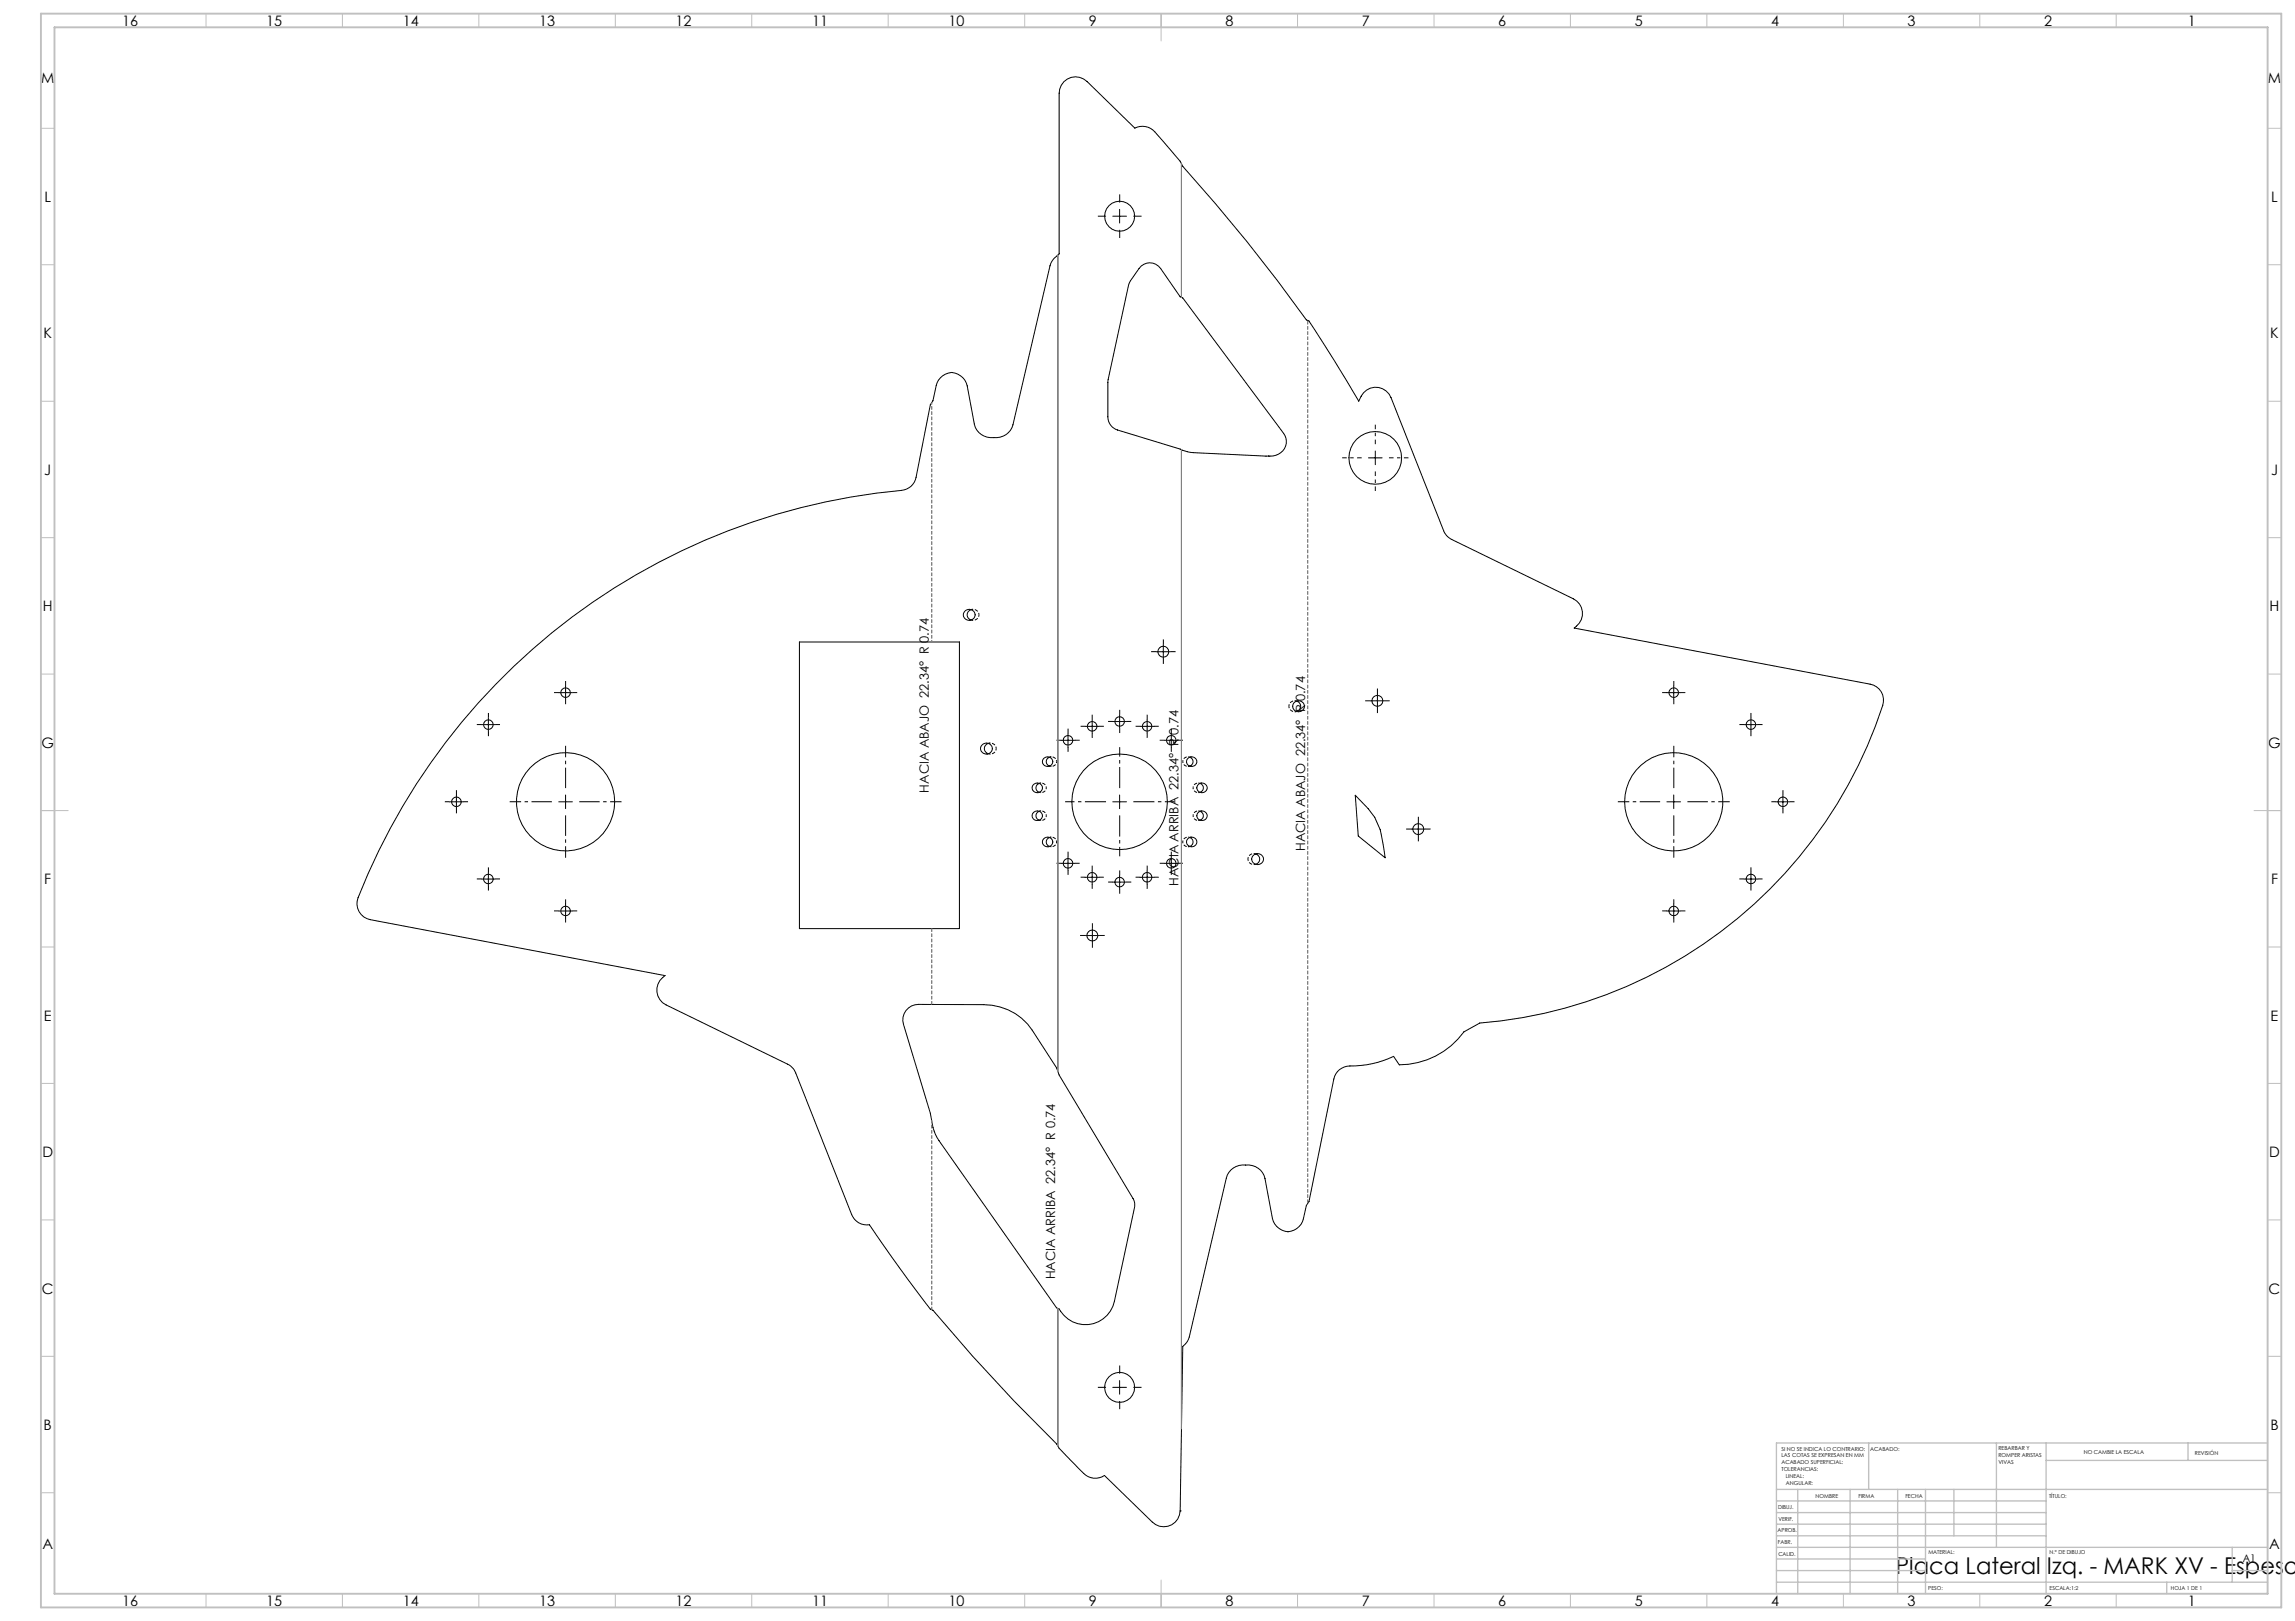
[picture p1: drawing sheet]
<svg xmlns="http://www.w3.org/2000/svg" width="841mm" height="594mm" viewBox="0 0 841 594" stroke-linecap="round" stroke-linejoin="round" font-family="sans-serif">
<defs><g id="words">
<text font-size="8.5" x="694.8" y="576.7">Placa Lateral Izq. - MARK XV - Espeso</text>
<g font-size="5.3">
<text x="44.8" y="9.5">16</text>
<text x="97.6" y="9.5">15</text>
<text x="147.6" y="9.5">14</text>
<text x="197.6" y="9.5">13</text>
<text x="247.6" y="9.5">12</text>
<text x="297.6" y="9.5">11</text>
<text x="347.6" y="9.5">10</text>
<text x="399" y="9.5">9</text>
<text x="449" y="9.5">8</text>
<text x="499" y="9.5">7</text>
<text x="549" y="9.5">6</text>
<text x="599" y="9.5">5</text>
<text x="649" y="9.5">4</text>
<text x="699" y="9.5">3</text>
<text x="749" y="9.5">2</text>
<text x="801.8" y="9.5">1</text>
<text x="15.1" y="30.5">M</text>
<text x="831.1" y="30.5">M</text>
<text x="16.3" y="74">L</text>
<text x="832.3" y="74">L</text>
<text x="15.9" y="124">K</text>
<text x="831.9" y="124">K</text>
<text x="16.2" y="174">J</text>
<text x="832.2" y="174">J</text>
<text x="15.7" y="224">H</text>
<text x="831.7" y="224">H</text>
<text x="15.2" y="274">G</text>
<text x="831.2" y="274">G</text>
<text x="16.2" y="324">F</text>
<text x="832.2" y="324">F</text>
<text x="16.1" y="374">E</text>
<text x="832.1" y="374">E</text>
<text x="15.5" y="424">D</text>
<text x="831.5" y="424">D</text>
<text x="15.4" y="474">C</text>
<text x="831.4" y="474">C</text>
<text x="16" y="524">B</text>
<text x="832" y="524">B</text>
<text x="15.5" y="567.5">A</text>
<text x="831.5" y="567.5">A</text>
<text x="44.8" y="588.5">16</text>
<text x="97.6" y="588.5">15</text>
<text x="147.6" y="588.5">14</text>
<text x="197.6" y="588.5">13</text>
<text x="247.6" y="588.5">12</text>
<text x="297.6" y="588.5">11</text>
<text x="347.6" y="588.5">10</text>
<text x="399" y="588.5">9</text>
<text x="449" y="588.5">8</text>
<text x="499" y="588.5">7</text>
<text x="549" y="588.5">6</text>
<text x="599" y="588.5">5</text>
<text x="649" y="588.5">4</text>
<text x="699" y="588.5">3</text>
<text x="749" y="588.5">2</text>
<text x="801.8" y="588.5">1</text>
</g>
<g font-size="4.7">
<text x="340.3" y="290.4" transform="rotate(-90 340.3 290.4)">HACIA ABAJO 22.34° R 0.74</text>
<text x="478.2" y="311.8" transform="rotate(-90 478.2 311.8)">HACIA ABAJO 22.34° R 0.74</text>
<text x="431.9" y="324.6" transform="rotate(-90 431.9 324.6)">HACIA ARRIBA 22.34° R 0.74</text>
<text x="386.7" y="468.9" transform="rotate(-90 386.7 468.9)">HACIA ARRIBA 22.34° R 0.74</text>
</g>
<text font-size="3.9" x="821.9" y="572.5">A1</text>
<g font-size="2">
<text x="652.8" y="531.6">SI NO SE INDICA LO CONTRARIO:</text>
<text x="685.4" y="531.6">ACABADO:</text>
<text x="732.3" y="531.5">REBARBAR Y</text>
<text x="732.3" y="534">ROMPER ARISTAS</text>
<text x="763.6" y="533">NO CAMBIE LA ESCALA</text>
<text x="804.3" y="533.2">REVISIÓN</text>
<text x="652.8" y="534.1">LAS COTAS SE EXPRESAN EN MM</text>
<text x="652.8" y="536.6">ACABADO SUPERFICIAL:</text>
<text x="652.8" y="539.1">TOLERANCIAS:</text>
<text x="732.3" y="536.5">VIVAS</text>
<text x="654.4" y="541.6">LINEAL:</text>
<text x="654.4" y="544.1">ANGULAR:</text>
<text x="665.3" y="549">NOMBRE</text>
<text x="681" y="548.9">FIRMA</text>
<text x="698.2" y="548.9">FECHA</text>
<text x="750.9" y="548.9">TÍTULO:</text>
<text x="651.6" y="553.1">DIBUJ.</text>
<text x="651.7" y="557.3">VERIF.</text>
<text x="651.4" y="561.4">APROB.</text>
<text x="651.5" y="565.8">FABR.</text>
<text x="706.6" y="569.5">MATERIAL:</text>
<text x="751.1" y="569.5">N.º DE DIBUJO</text>
<text x="651.7" y="570.1">CALID.</text>
<text x="706.6" y="582.5">PESO:</text>
<text x="751.1" y="582.6">ESCALA:1:2</text>
<text x="795.5" y="582.6">HOJA 1 DE 1</text>
</g>
</g></defs>
<path d="M340.9 368.1h.1M341.9 368.1h.1M432.5 553.7h.1" fill="none" stroke="#000" stroke-width=".37" stroke-dasharray="1.3 .6"/>
<path d="M355.9 227.2a2.15 2.15 0 0 0 2.8-1.9M358.7 225.3a2.14 2.14 0 0 0-2.8-1.9M472.3 258.8a2.14 2.14 0 0 0 2.9 1.9M475.2 256.9a2.15 2.15 0 0 0-2.9 1.9M362.2 276.2a2.15 2.15 0 0 0 2.9-1.9M365.1 274.3a2.14 2.14 0 0 0-2.9-1.9M457.3 314.8a2.14 2.14 0 0 0 2.9 1.9M460.2 312.9a2.15 2.15 0 0 0-2.9 1.9" fill="none" stroke="#000" stroke-width=".37" stroke-dasharray="1.3 .6" stroke-dashoffset=".6" stroke-linecap="butt"/>
<g fill="none" stroke="#000" stroke-width=".37" stroke-dasharray="1.3 .6" stroke-dashoffset=".8" stroke-linecap="butt">
<path d="M387.2 279.1a1.89 1.89 0 0 0-2.6-1.6M433.4 279.1a1.89 1.89 0 0 0 2.6 1.6M436 277.5a1.89 1.89 0 0 0-2.6 1.6M380.8 290.3a1.89 1.89 0 0 0 2.6-1.6M383.4 298.9a1.89 1.89 0 0 0-2.6-1.6M383.4 288.7a1.89 1.89 0 0 0-2.6-1.6M384.6 280.7a1.89 1.89 0 0 0 2.6-1.6M437.2 298.9a1.89 1.89 0 0 0 2.6 1.6M437.2 288.7a1.89 1.89 0 0 0 2.6 1.6M439.8 297.3a1.89 1.89 0 0 0-2.6 1.6M439.8 287.1a1.89 1.89 0 0 0-2.6 1.6M380.8 300.5a1.89 1.89 0 0 0 2.6-1.6"/>
<path d="M384.6 310.1a1.89 1.89 0 0 0 2.6-1.6M387.2 308.5a1.89 1.89 0 0 0-2.6-1.6M433.4 308.5a1.89 1.89 0 0 0 2.6 1.6M436 306.9a1.89 1.89 0 0 0-2.6 1.6"/>
</g>
<g fill="none" stroke="#000" stroke-width=".37" stroke-dasharray="1.3 .6" stroke-dashoffset=".7" stroke-linecap="butt">
<path d="M355.2 227.3h1.4M356.6 223.3h-1.4M475.9 256.8h-1.4M361.5 276.3h1.4M362.9 272.3h-1.4M385.3 277.3h-1.4M436.7 277.3h-1.4M474.5 260.8h1.4M380.1 290.4h1.4M381.5 297.2h-1.4M381.5 286.9h-1.4M383.9 280.8h1.4"/>
<path d="M435.3 280.8h1.4M439.1 290.4h1.4M440.5 297.2h-1.4M440.5 286.9h-1.4M380.1 300.7h1.4M383.9 310.3h1.4M385.3 306.8h-1.4M435.3 310.3h1.4M436.7 306.8h-1.4M439.1 300.7h1.4M459.5 316.8h1.4M460.9 312.8h-1.4"/>
</g>
<g fill="none" stroke="#000" stroke-width=".37">
<path d="M389.9 29.9a6 6 0 0 1 8.4-.1l17.6 17.1a6.4 6.4 0 0 1 8.4 2.7l8.2 9.5 .9 1.9a637.1 637.1 0 0 1 45.3 56.2l1 .4 2.3 3.6 15.9 25.8a6.4 6.4 0 0 1 8.7-4.6l1.3 .9 1.1 1 .7 1.4 19.3 48.8a6 6 0 0 0 3 3.2l44.5 21.7a6.1 6.1 0 0 1 .4 10.7l108.4 20.6a6 6 0 0 1 4.6 7.8 169.7 169.7 0 0 1-147.6 116.4l-5.8 3.2a29.4 29.4 0 0 1-23.7 12.1l-2.1-3.1a37.8 37.8 0 0 1-17 3.6 6 6 0 0 0-4.9 4.7l-9.1 44.9-1 1.4-1.1 4.9a5.8 5.8 0 0 1-5.7 4.8 5.8 5.8 0 0 1-5.6-5l-2.8-14.5a6.4 6.4 0 0 0-7-5 6.4 6.4 0 0 0-7.1 4.7l-13.6 58.3a6.2 6.2 0 0 1-2.4 3.5l-.9 60.3a6 6 0 0 1-3.8 5.4 6 6 0 0 1-6.4-1.3l-17.6-17.1a6.3 6.3 0 0 1-8.7-1.9l-7.9-8.1-.9-1.6-15.7-15.9-15.1-16.3-14.5-16.8-1-.4a607.8 607.8 0 0 1-22.3-30.9 5.9 5.9 0 0 1-6.5-3.7l-20.5-52a6.1 6.1 0 0 0-3-3.1l-44.5-21.8a6.1 6.1 0 0 1-.4-10.7l-108-20.5a6 6 0 0 1-4.5-8.1 237.4 237.4 0 0 1 200.1-149.4 5.8 5.8 0 0 0 4.4-4.6l5.2-26.6 1-1.4 1.2-5.6a5.7 5.7 0 0 1 5.7-4.8 5.7 5.7 0 0 1 5.6 4.9l2.6 14a6.4 6.4 0 0 0 7.1 5 6.4 6.4 0 0 0 7.1-4.7l13.6-58.3a7.7 7.7 0 0 1 3.3-4.4v-58.9l.2-1.5 .6-1.4zM407.8 79.2h5M410.3 76.7v5M418.2 97.5a4.8 4.8 0 0 1 7.1 .9l7.2 10.4 .9 .4 37 49.6a5.5 5.5 0 0 1-.1 6.1 5.5 5.5 0 0 1-5.7 2.2l-28.8-1.4-26.3-8.1a5.1 5.1 0 0 1-3.5-4.9v-13.3l7.5-34.8 .7-1.6zM501.5 167.8h5M504 165.3v5M292.9 235.3h58.7v105h-58.7zM355.9 223.4a1.97 1.97 0 0 0-1.5 1.9 1.97 1.97 0 0 0 1.5 1.9M423.8 238.8h5M426.3 236.3v5M204.8 253.8h5M207.3 251.3v5"/>
<path d="M475.2 256.9a1.94 1.94 0 0 1 1.4 1.9 1.94 1.94 0 0 1-1.4 1.9M502.2 256.8h5M504.8 254.3v5M610.8 253.8h5M613.3 251.3v5M176.5 265.5h5M179 263v5M362.2 272.4a1.98 1.98 0 0 0-1.5 1.9 1.98 1.98 0 0 0 1.5 1.9M384.6 277.5a1.7 1.7 0 0 0-1.2 1.6 1.7 1.7 0 0 0 1.2 1.6M388.9 271.3h5M391.4 268.8v5M397.7 266.2h5"/>
<path d="M400.2 263.7v5M407.8 264.4h5M410.3 261.9v5M417.9 266.2h5M420.4 263.7v5M426.7 271.3h5M429.2 268.8v5M436 277.5a1.7 1.7 0 0 1 1.2 1.6 1.7 1.7 0 0 1-1.2 1.6M639.1 265.5h5M641.6 263v5M164.7 293.8h5.1M167.3 291.3v5"/>
<path d="M204.8 293.8h5M207.3 291.3v5M380.8 297.3a1.7 1.7 0 0 0-1.2 1.6 1.7 1.7 0 0 0 1.2 1.7M380.8 287.1a1.7 1.7 0 0 0-1.2 1.6 1.7 1.7 0 0 0 1.2 1.6M407.8 293.8h5M410.3 291.3v5M439.8 297.3a1.7 1.7 0 0 1 1.2 1.6 1.7 1.7 0 0 1-1.2 1.7M439.8 287.1a1.7 1.7 0 0 1 1.2 1.6 1.7 1.7 0 0 1-1.2 1.6M496.6 291.4a27.1 27.1 0 0 1 10.4 19l.6 3.9-9.9-8zM610.8 293.8h5M613.3 291.3v5M650.8 293.8h5"/>
<path d="M653.3 291.3v5M179 319.6v5M384.6 306.9a1.7 1.7 0 0 0-1.2 1.6 1.7 1.7 0 0 0 1.2 1.7M388.9 316.4h5M391.4 313.9v5M400.2 319v5M420.4 319v5M426.7 316.4h5M429.2 313.9v5M436 306.9a1.7 1.7 0 0 1 1.2 1.6 1.7 1.7 0 0 1-1.2 1.7M460.2 312.9a1.98 1.98 0 0 1 1.4 1.9 1.98 1.98 0 0 1-1.4 1.9M517.2 303.8h5.1"/>
<path d="M519.7 301.3v5M641.6 319.6v5M176.5 322.1h5M204.8 333.8h5M207.3 331.3v5M397.7 321.5h5M407.8 323.2h5M410.3 320.7v5M417.9 321.5h5M610.8 333.8h5M613.3 331.3v5M639.1 322.1h5"/>
<path d="M397.8 342.8h5M400.3 340.3v5M332.9 369.4a9.6 9.6 0 0 1 8-1.3l19.6 .1a21.3 21.3 0 0 1 17.7 9.3l9 13.8 .9 2.6 27.1 45.3a4.5 4.5 0 0 1 .5 3.2l-7.3 34.4a10.9 10.9 0 0 1-9.2 8.5 10.9 10.9 0 0 1-11.1-5.6l-.9-.5-43.8-62.3a22.3 22.3 0 0 1-2.5-9l-9.8-32.5a5.6 5.6 0 0 1 1.8-6zM407.8 508.4h5M410.3 505.9v5"/>
<circle cx="410.3" cy="79.2" r="5.5"/>
<circle cx="504" cy="167.8" r="9.7"/>
<circle cx="355.2" cy="225.3" r="2.08"/>
<circle cx="426.3" cy="238.8" r="2.01"/>
<circle cx="207.2" cy="253.8" r="1.74"/>
<circle cx="475.8" cy="258.8" r="2.08"/>
<circle cx="504.7" cy="256.8" r="2"/>
<circle cx="613.3" cy="253.8" r="1.76"/>
<circle cx="179" cy="265.5" r="1.76"/>
<circle cx="361.6" cy="274.3" r="2.08"/>
<circle cx="384" cy="279.1" r="1.83"/>
<circle cx="391.4" cy="271.3" r="1.76"/>
<circle cx="400.2" cy="266.2" r="1.76"/>
<circle cx="410.3" cy="264.4" r="1.74"/>
<circle cx="420.4" cy="266.2" r="1.76"/>
<circle cx="429.2" cy="271.3" r="1.76"/>
<circle cx="436.6" cy="279.1" r="1.83"/>
<circle cx="641.6" cy="265.5" r="1.76"/>
<circle cx="167.2" cy="293.8" r="1.74"/>
<circle cx="207.3" cy="293.8" r="18"/>
<circle cx="380.2" cy="298.9" r="1.82"/>
<circle cx="380.2" cy="288.7" r="1.82"/>
<circle cx="410.3" cy="293.8" r="17.5"/>
<circle cx="440.4" cy="288.7" r="1.83"/>
<circle cx="440.4" cy="298.9" r="1.83"/>
<circle cx="613.3" cy="293.8" r="18"/>
<circle cx="653.3" cy="293.8" r="1.76"/>
<circle cx="384" cy="308.5" r="1.83"/>
<circle cx="391.4" cy="316.4" r="1.76"/>
<circle cx="429.2" cy="316.4" r="1.76"/>
<circle cx="436.6" cy="308.5" r="1.83"/>
<circle cx="460.8" cy="314.8" r="2.08"/>
<circle cx="519.7" cy="303.8" r="2"/>
<circle cx="179" cy="322.1" r="1.76"/>
<circle cx="207.3" cy="333.8" r="1.73"/>
<circle cx="400.2" cy="321.5" r="1.76"/>
<circle cx="410.3" cy="323.2" r="1.74"/>
<circle cx="420.4" cy="321.5" r="1.76"/>
<circle cx="613.3" cy="333.8" r="1.76"/>
<circle cx="641.6" cy="322.1" r="1.76"/>
<circle cx="400.3" cy="342.8" r="2.01"/>
<circle cx="410.3" cy="508.4" r="5.5"/>
</g>
<g fill="none" stroke="#000" stroke-width=".37" stroke-dasharray="15.2 1.3 1.3 1.3" stroke-linecap="butt">
<path d="M405.3 79.2h-3M410.3 74.2v-3M415.3 79.2h3M410.3 84.2v3M423.8 238.8h-2M426.3 236.3v-2M428.8 238.8h2M204.8 253.8h-1.8M207.3 251.3v-1.8M207.3 256.3v1.7M209.8 253.8h1.7M426.3 241.3v2"/>
<path d="M502.3 256.8h-2M504.8 254.3v-2M504.8 259.3v2M507.3 256.8h2M610.9 253.8h-1.8M613.4 251.3v-1.8M613.4 256.3v1.7M615.9 253.8h1.7M176.5 265.5h-1.8M179 263v-1.7M179 268v1.8M181.5 265.5h1.7"/>
<path d="M388.9 271.3h-1.8M391.4 268.8v-1.8M391.4 273.8v1.7M393.9 271.3h1.7M397.7 266.1h-1.7M400.2 263.6v-1.7M400.2 268.6v1.8M402.7 266.1h1.8M407.8 264.4h-1.7M410.3 261.9v-1.8M410.3 266.9v1.7M412.8 264.4h1.8"/>
<path d="M417.9 266.1h-1.8M420.4 263.6v-1.7M420.4 268.6v1.8M422.9 266.1h1.7M426.7 271.3h-1.7M429.2 268.8v-1.8M429.2 273.8v1.7M431.7 271.3h1.8M639.1 265.5h-1.7M641.6 263v-1.7M641.6 268v1.8M644.1 265.5h1.8"/>
<path d="M164.8 293.8h-1.8M167.3 291.3v-1.8M167.3 296.3v1.7M169.8 293.8h1.7M650.9 293.8h-1.8M653.4 291.3v-1.8M653.4 296.3v1.7M655.9 293.8h1.7M179 319.6v-1.8M388.9 316.3h-1.8M391.4 313.8v-1.7M391.4 318.8v1.8"/>
<path d="M393.9 316.3h1.7M400.2 319v-1.8M420.4 319v-1.8M426.7 316.3h-1.7M429.2 313.8v-1.7M429.2 318.8v1.8M431.7 316.3h1.8M517.3 303.8h-2M519.8 301.3v-2M519.8 306.3v2M522.3 303.8h2M641.6 319.6v-1.8"/>
<path d="M176.5 322.1h-1.8M179 324.6v1.7M181.5 322.1h1.7M204.8 333.8h-1.8M207.3 331.3v-1.8M207.3 336.3v1.7M209.8 333.8h1.7M397.7 321.5h-1.7M400.2 324v1.7M402.7 321.5h1.8M407.8 323.2h-1.7M410.3 320.7v-1.7"/>
<path d="M410.3 325.7v1.8M412.8 323.2h1.8M417.9 321.5h-1.8M420.4 324v1.7M422.9 321.5h1.7M610.9 333.8h-1.8M613.4 331.3v-1.8M613.4 336.3v1.7M615.9 333.8h1.7M639.1 322.1h-1.7M641.6 324.6v1.7M644.1 322.1h1.8"/>
<path d="M397.8 342.8h-2M400.3 340.3v-2M400.3 345.3v2M402.8 342.8h2M405.3 508.4h-3M410.3 503.4v-3M410.3 513.4v3M415.3 508.4h3"/>
</g>
<path d="M405.3 293.8h-15M410.3 288.8v-15M410.3 298.8v15M415.3 293.8h15" fill="none" stroke="#000" stroke-width=".37" stroke-dasharray="15.2 1.3 1.3 1.3" stroke-dashoffset="7.5" stroke-linecap="butt"/>
<path d="M207.3 288.8v-15.5M207.3 298.8v15.5M613.4 288.8v-15.5M613.4 298.8v15.5" fill="none" stroke="#000" stroke-width=".37" stroke-dasharray="15.2 1.3 1.3 1.3" stroke-dashoffset="7.7" stroke-linecap="butt"/>
<path d="M202.3 293.8h-15.5M212.3 293.8h15.5M608.4 293.8h-15.5M618.4 293.8h15.5" fill="none" stroke="#000" stroke-width=".37" stroke-dasharray="15.2 1.3 1.3 1.3" stroke-dashoffset="7.8" stroke-linecap="butt"/>
<path d="M499 167.8h-7.2M504 162.8v-7.2M504 172.8v7.1M509 167.8h7.1" fill="none" stroke="#000" stroke-width=".37" stroke-dasharray="15.2 1.3 1.3 1.3" stroke-dashoffset="13.6" stroke-linecap="butt"/>
<path d="M341.4 410.5v69.4" fill="none" stroke="#808080" stroke-width=".37" stroke-dasharray="1.3 .6" stroke-dashoffset=".2" stroke-linecap="butt"/>
<path d="M341.4 340.3v27.8" fill="none" stroke="#808080" stroke-width=".37" stroke-dasharray="1.3 .6" stroke-dashoffset=".1" stroke-linecap="butt"/>
<path d="M341.4 147.6v87.7" fill="none" stroke="#808080" stroke-width=".37" stroke-dasharray="1.3 .6" stroke-dashoffset=".6" stroke-linecap="butt"/>
<path d="M479.2 117.4v323.6" fill="none" stroke="#808080" stroke-width=".37" stroke-dasharray="1.3 .6" stroke-dashoffset="-.2" stroke-linecap="butt"/>
<path d="M432.9 60v49M387.7 93.5v299.1M432.9 164.8v358.8M387.7 479.5v50.4" fill="none" stroke="#808080" stroke-width=".37"/>
<g fill="none" stroke="#c0c0c0" stroke-width=".37">
<path d="M75.5 5v5M125.5 5v5M175.5 5v5M225.5 5v5M275.5 5v5M325.5 5v5M375.5 5v5M425.5 5v10M475.5 5v5M525.5 5v5M575.5 5v5M625.5 5v5"/>
<path d="M675.5 5v5M725.5 5v5M775.5 5v5M15 47h5M831 47h5M15 97h5M831 97h5M15 147h5M831 147h5M15 197h5M831 197h5M15 247h5"/>
<path d="M831 247h5M15 297h10M826 297h10M15 347h5M831 347h5M15 397h5M831 397h5M15 447h5M831 447h5M15 497h5M831 497h5M15 547h5"/>
<path d="M831 547h5M425.5 579v10M75.5 584v5M125.5 584v5M175.5 584v5M225.5 584v5M275.5 584v5M325.5 584v5M375.5 584v5M475.5 584v5M525.5 584v5M575.5 584v5"/>
<path d="M625.5 584v5M675.5 584v5M725.5 584v5M775.5 584v5"/>
</g>
<g fill="none" stroke="#c0c0c0" stroke-width=".5">
<path d="M684.8 528.8v17M731.6 528.8v38.2M749.8 528.8v55.2M749.8 535.2h81.2M801.8 528.8v6.4M831 528.8h-180v55.2M651 545.8h180M651 558.5h98.8M651 554.3h98.8M651 550h98.8M658.8 545.8v38.2M678 545.8v38.2"/>
<path d="M695.4 545.8v38.2M705.6 545.8v38.2M716 545.8v17M651 579.8h180M651 562.8h98.8M651 575.5h54.6M651 571.3h54.6M651 567h180M794 579.8v4.2M818 575.5h13M818 567v12.8"/>
</g>
<path d="M15 5h821v584h-821zM20 10h811v574h-811z" fill="none" stroke="#c0c0c0" stroke-width=".7"/>
<use href="#words"/>
</svg>
